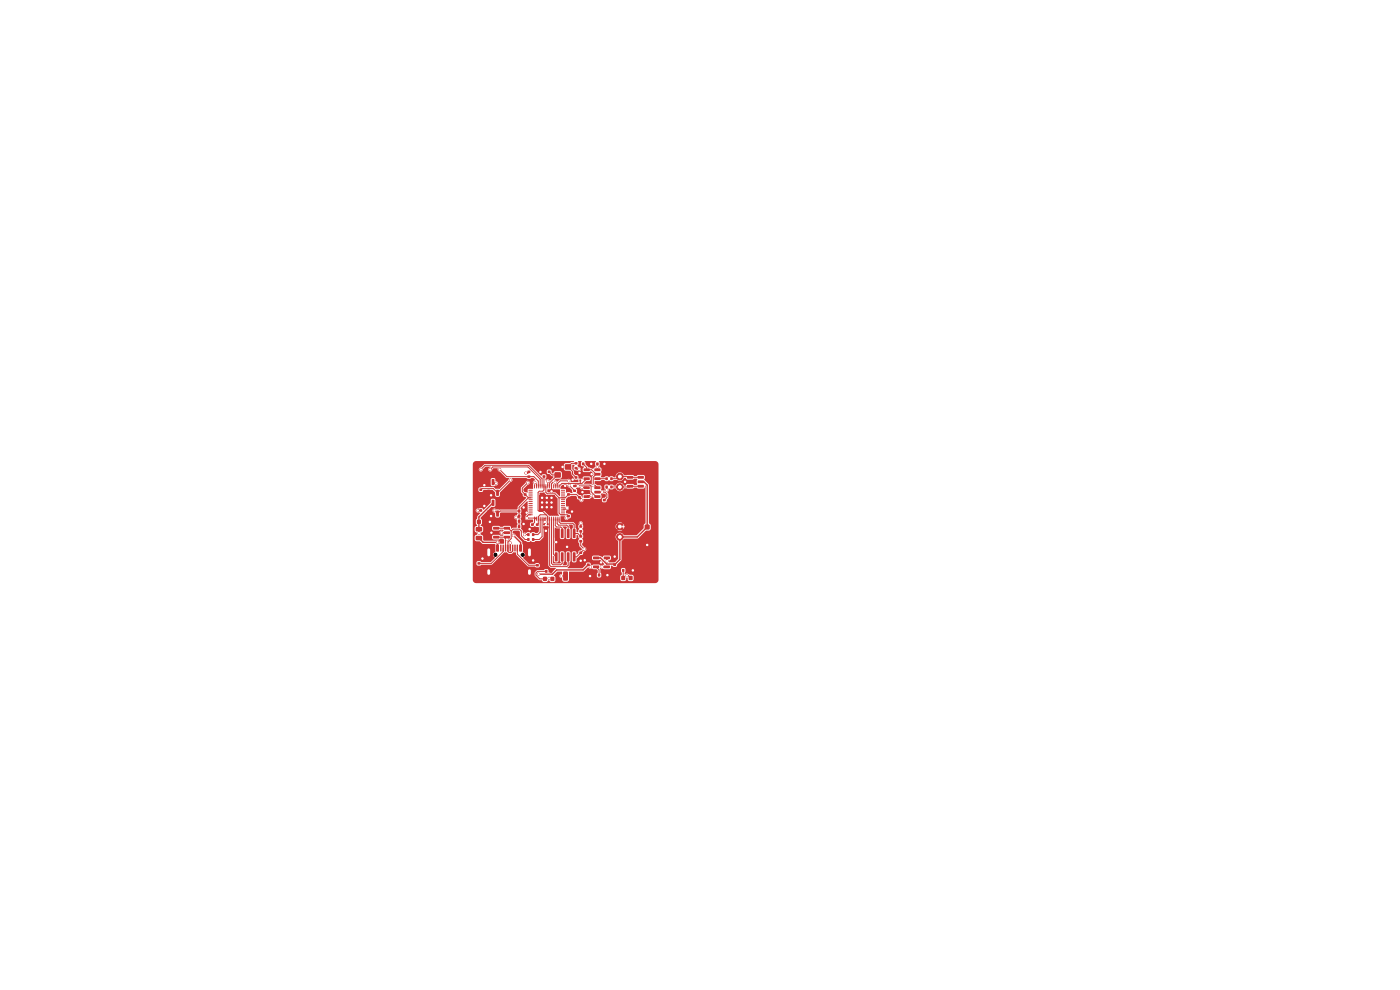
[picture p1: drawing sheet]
<svg xmlns="http://www.w3.org/2000/svg" width="297mm" height="210mm" viewBox="0 0 297 210" stroke-linecap="round" stroke-linejoin="round" font-family="sans-serif">
<g fill="#c83434">
<path d="M115.2 111h.4v.4h-.4z"/>
<path d="M115.2 111.7h.4v.4h-.4z"/>
<path d="M119 109.1h.8l.1 .2h-.9z"/>
<path d="M119 108.7h.8l.1 .2h-.9z"/>
<path d="M119 108.3h.8l.1 .2h-.9z"/>
<path d="M119 107.9h.8l.1 .2h-.9z"/>
<path d="M119 107.5h.8l.1 .2h-.9z"/>
<path d="M119 107.1h.8l.1 .2h-.9z"/>
<path d="M119 106.7h.8l.1 .2h-.9z"/>
<path d="M119 106.3h.8l.1 .2h-.9z"/>
<path d="M119 105.9h.8l.1 .2h-.9z"/>
<path d="M119 105.5h.8l.1 .2h-.9z"/>
<path d="M119 105.1h.8l.1 .2h-.9z"/>
<path d="M119 104.7h.8l.1 .2h-.9z"/>
<path d="M119 104.3h.8l.1 .2h-.9z"/>
<path d="M119 103.9h.8l.1 .2h-.9z"/>
<path d="M118.5 102.7l.2 .1-.1 .8h-.1z"/>
<path d="M118.1 102.7l.2 .1-.1 .8h-.1z"/>
<path d="M117.7 102.7l.2 .1-.1 .8h-.1z"/>
<path d="M117.3 102.7l.2 .1-.1 .8h-.1z"/>
<path d="M116.9 102.7l.2 .1-.1 .8h-.1z"/>
<path d="M116.5 102.7l.2 .1-.1 .8h-.1z"/>
<path d="M116.1 102.7l.2 .1-.1 .8h-.1z"/>
<path d="M115.7 102.7l.2 .1-.1 .8h-.1z"/>
<path d="M115.3 102.7l.2 .1v.8h-.2z"/>
<path d="M114.9 102.7l.2 .1v.8h-.2z"/>
<path d="M114.5 102.7l.2 .1v.8h-.2z"/>
<path d="M114.1 102.7l.2 .1v.8h-.2z"/>
<path d="M113.7 102.7l.2 .1v.8h-.2z"/>
<path d="M113.3 102.7l.2 .1v.8h-.2z"/>
<path d="M112.1 103.9h.8l.1 .2h-.8z"/>
<path d="M112.1 104.3h.8l.1 .2h-.8z"/>
<path d="M112.1 104.7h.8l.1 .2h-.8z"/>
<path d="M112.1 105.1h.8l.1 .2h-.8z"/>
<path d="M112.1 105.5h.8l.1 .2h-.8z"/>
<path d="M112.1 105.9h.8l.1 .2h-.8z"/>
<path d="M112.1 106.3h.8l.1 .2h-.8z"/>
<path d="M112.1 106.7h.8l.1 .2h-.8z"/>
<path d="M112.1 107.1h.8l.1 .2h-.8z"/>
<path d="M112.1 107.5h.8l.1 .2h-.8z"/>
<path d="M112.1 107.9h.8l.1 .2h-.8z"/>
<path d="M112.1 108.3h.8l.1 .2h-.8z"/>
<path d="M112.1 108.7h.8l.1 .2h-.8z"/>
<path d="M112.1 109.1h.8l.1 .2h-.8z"/>
<path d="M113.3 109.6l.2 .1v.8l-.2-.1z"/>
<path d="M113.7 109.6l.2 .1v.8l-.2-.1z"/>
<path d="M114.1 109.6l.2 .1v.8l-.2-.1z"/>
<path d="M114.5 109.6l.2 .1v.8l-.2-.1z"/>
<path d="M114.9 109.6l.2 .1v.8l-.2-.1z"/>
<path d="M115.3 109.6l.2 .1v.8l-.2-.1z"/>
<path d="M115.7 109.6l.2 .1-.1 .8-.1-.1z"/>
<path d="M116.1 109.6l.2 .1-.1 .8-.1-.1z"/>
<path d="M116.5 109.6l.2 .1-.1 .8-.1-.1z"/>
<path d="M116.9 109.6l.2 .1-.1 .8-.1-.1z"/>
<path d="M117.3 109.6l.2 .1-.1 .8-.1-.1z"/>
<path d="M117.7 109.6l.2 .1-.1 .8-.1-.1z"/>
<path d="M118.1 109.6l.2 .1-.1 .8-.1-.1z"/>
<path d="M118.5 109.6l.2 .1-.1 .8-.1-.1z"/>
<path d="M114.4 105h3.2v3.2h-3.2z"/>
<path d="M121.5 112.2l.6 .1-.1 1.8h-.5z"/>
<path d="M120.3 112.2l.5 .1-.1 1.8h-.5z"/>
<path d="M119 112.2l.6 .1-.1 1.8h-.5z"/>
<path d="M117.7 112.2l.6 .1-.1 1.8h-.5z"/>
<path d="M117.7 117.2h.6l-.1 1.9-.5-.1z"/>
<path d="M119 117.2h.6l-.1 1.9-.5-.1z"/>
<path d="M120.3 117.2h.5l-.1 1.9-.5-.1z"/>
<path d="M121.5 117.2h.6l-.1 1.9-.5-.1z"/>
<path d="M128.5 103h.4v.6h-.4z"/>
<path d="M129.5 103h.4v.6h-.4z"/>
<path d="M126.5 98.1h.5v.6h-.5z"/>
<path d="M127.5 98.1h.4v.6h-.4z"/>
<path d="M101.3 119.3h.6v.4h-.6z"/>
<path d="M101.3 118.3h.6v.4h-.6z"/>
<path d="M128.5 101.3h.4v.5h-.4z"/>
<path d="M129.5 101.3h.4v.5h-.4z"/>
<path d="M130.1 119.5h.6v.5h-.6z"/>
<path d="M130.1 118.6h.6v.5h-.6z"/>
<path d="M104.6 111.8h1.2l.1 .5h-1.2z"/>
<path d="M104.6 112.7h1.2l.1 .5-1.2 .1z"/>
<path d="M104.6 113.7h1.2l.1 .5h-1.2z"/>
<path d="M106.9 113.7h1.2l.1 .5h-1.2z"/>
<path d="M106.9 112.7h1.2l.1 .5-1.2 .1z"/>
<path d="M106.9 111.8h1.2l.1 .5h-1.2z"/>
<path d="M123.8 103.2h1.2l.1 .5h-1.2z"/>
<path d="M123.8 104.1h1.2l.1 .5-1.2 .1z"/>
<path d="M123.8 105.1h1.2l.1 .5h-1.2z"/>
<path d="M126.1 105.1h1.2l.1 .5h-1.2z"/>
<path d="M126.1 104.1h1.2l.1 .5-1.2 .1z"/>
<path d="M126.1 103.2h1.2l.1 .5h-1.2z"/>
<path d="M121.9 99.1h.6v.4h-.6z"/>
<path d="M121.9 98.1h.6v.4h-.6z"/>
</g>
<circle cx="131.5" cy="103.3" r=".7" fill="#c83434" stroke="#c83434" stroke-width=".21"/>
<g fill="#c83434">
<path d="M133 101h1.2l.1 .5h-1.2z"/>
<path d="M133 101.9h1.2l.1 .5-1.2 .1z"/>
<path d="M133 102.9h1.2l.1 .5h-1.2z"/>
<path d="M135.3 102.9h1.2l.1 .5h-1.2z"/>
<path d="M135.3 101.9h1.2l.1 .5-1.2 .1z"/>
<path d="M135.3 101h1.2l.1 .5h-1.2z"/>
<path d="M121.9 101h.6v.5h-.6z"/>
<path d="M121.9 100.1h.6v.5h-.6z"/>
<path d="M120.3 109.2h.6v.5h-.6z"/>
<path d="M120.3 108.3h.6v.5h-.6z"/>
<path d="M101.2 110.3h.8v.8h-.8z"/>
<path d="M102.8 110.3h.7v.8h-.7z"/>
<path d="M117.7 100.2h1.2v1.1h-1.2z"/>
<path d="M119.9 100.2h1.2v1.1h-1.2z"/>
<path d="M119.9 98.5h1.2v1.1h-1.2z"/>
<path d="M117.7 98.5h1.2v1.1h-1.2z"/>
<path d="M123.5 98.1h.5v.6h-.5z"/>
<path d="M124.4 98.1h.5v.6h-.5z"/>
<path d="M101.7 108h.6v.5h-.6z"/>
<path d="M101.7 107.1h.6v.5h-.6z"/>
<path d="M115.7 120.9h.4v.6h-.4z"/>
<path d="M116.7 120.9h.4v.6h-.4z"/>
<path d="M123.8 99.4h1.2l.1 .5h-1.2z"/>
<path d="M123.8 100.3h1.2l.1 .5-1.2 .1z"/>
<path d="M123.8 101.3h1.2l.1 .5h-1.2z"/>
<path d="M126.1 101.3h1.2l.1 .5h-1.2z"/>
<path d="M126.1 100.3h1.2l.1 .5-1.2 .1z"/>
<path d="M126.1 99.4h1.2l.1 .5h-1.2z"/>
<path d="M132 120.7h.4v.6h-.4z"/>
<path d="M133 120.7h.5v.6h-.5z"/>
<path d="M101.7 103.6h.6v.5h-.6z"/>
<path d="M101.7 102.7h.6v.5h-.6z"/>
</g>
<circle cx="131.5" cy="111.7" r=".7" fill="#c83434" stroke="#c83434" stroke-width=".21"/>
<g fill="#c83434">
<path d="M126.9 121.7h.4v.6h-.4z"/>
<path d="M127.9 121.7h.4v.6h-.4z"/>
<path d="M104.5 115.6h.5v1.4l-.5-.1z"/>
<path d="M105.3 115.6h.5v1.4l-.5-.1z"/>
<path d="M106.6 115.6h.3l-.1 1.4-.2-.1z"/>
<path d="M107.6 115.6h.3l-.1 1.4-.2-.1z"/>
<path d="M108.1 115.6h.3l-.1 1.4-.2-.1z"/>
<path d="M109.1 115.6h.3l-.1 1.4-.2-.1z"/>
<path d="M110.2 115.6h.5v1.4l-.5-.1z"/>
<path d="M111 115.6h.5v1.4l-.5-.1z"/>
<path d="M109.6 115.6h.3l-.1 1.4-.2-.1z"/>
<path d="M108.6 115.6h.3l-.1 1.4-.2-.1z"/>
<path d="M107.1 115.6h.3l-.1 1.4-.2-.1z"/>
<path d="M106.1 115.6h.3l-.1 1.4-.2-.1z"/>
</g>
<path d="M103.7 116.6v1.1M112.3 116.6v1.1M103.7 121.1v.6M112.3 121.1v.6" fill="none" stroke="#c83434" stroke-width="1"/>
<g fill="#c83434">
<path d="M115.2 122.4h.8v.8h-.8z"/>
<path d="M116.8 122.4h.8v.8h-.8z"/>
<path d="M115.1 100.8h.6v.5h-.6z"/>
<path d="M115.1 99.9h.6v.5h-.6z"/>
<path d="M112.7 111.1h.5v.4h-.5z"/>
<path d="M112.7 112h.5v.5h-.5z"/>
<path d="M124.5 119.6h.6v.4h-.6z"/>
<path d="M124.5 118.6h.6v.5h-.6z"/>
<path d="M116 111h.4v.4h-.4z"/>
<path d="M116 111.7h.4v.4h-.4z"/>
<path d="M111.9 114.2h.4v.5h-.4z"/>
<path d="M112.9 114.2h.4v.5h-.4z"/>
<path d="M122.9 112.5h.6v.4h-.6z"/>
<path d="M122.9 111.5h.6v.4h-.6z"/>
</g>
<circle cx="131.5" cy="113.9" r=".7" fill="#c83434" stroke="#c83434" stroke-width=".21"/>
<g fill="#c83434">
<path d="M136.8 111.3h1v1h-1z"/>
<path d="M136.8 114.1h1v1h-1z"/>
<path d="M109.9 109.2h.5v.6h-.5z"/>
<path d="M110.8 109.2h.5v.6h-.5z"/>
</g>
<circle cx="131.5" cy="101.1" r=".7" fill="#c83434" stroke="#c83434" stroke-width=".21"/>
<g fill="#c83434">
<path d="M113.7 119.7h.6v.4h-.6z"/>
<path d="M113.7 118.7h.6v.4h-.6z"/>
<path d="M116.2 99.8h.6v.5h-.6z"/>
<path d="M116.2 98.9h.6v.5h-.6z"/>
<path d="M122.9 114.6h.6v.4h-.6z"/>
<path d="M122.9 113.6h.6v.4h-.6z"/>
<path d="M109.9 111.4h.5v.6h-.5z"/>
<path d="M110.8 111.4h.5v.6h-.5z"/>
<path d="M120.3 104.6h.6v.5h-.6z"/>
<path d="M120.3 103.7h.6v.5h-.6z"/>
<path d="M125.8 118.1h1.2l.1 .5h-1.2z"/>
<path d="M125.8 119h1.2l.1 .5-1.2 .1z"/>
<path d="M125.8 120h1.2l.1 .5h-1.2z"/>
<path d="M128.1 120h1.2l.1 .5h-1.2z"/>
<path d="M128.1 118.1h1.2l.1 .5h-1.2z"/>
<path d="M109.9 110.3h.5v.6h-.5z"/>
<path d="M110.8 110.3h.5v.6h-.5z"/>
<path d="M121.6 103.9h.6v.4h-.6z"/>
<path d="M121.6 102.9h.6v.4h-.6z"/>
<path d="M122.9 117h.6v.5h-.6z"/>
<path d="M122.9 118h.6v.4h-.6z"/>
<path d="M111.1 104.7h.6v.4h-.6z"/>
<path d="M111.1 103.7h.6v.5h-.6z"/>
<path d="M111.9 113.1h.4v.6h-.4z"/>
<path d="M112.9 113.1h.4v.6h-.4z"/>
<path d="M122.9 101.7h.4v.4h-.4z"/>
<path d="M122.9 101.1h.4v.4h-.4z"/>
<path d="M127.9 105.8h.6v.5h-.6z"/>
<path d="M127.9 104.9h.6v.5h-.6z"/>
<path d="M103.4 103.9l.5 .1v1.2l-.5-.1z"/>
<path d="M105.3 103.9l.5 .1v1.2l-.5-.1z"/>
<path d="M104.3 101.6l.6 .1-.1 1.2-.5-.1z"/>
<path d="M101 113.7h1.1l.2 .2v.6l-.2 .1h-1l-.2-.2z"/>
<path d="M101 111.8h1.1l.2 .2v.6l-.2 .2-1-.1-.2-.2z"/>
<path d="M109.9 108.1h.5v.6h-.5z"/>
<path d="M110.8 108.1h.5v.6h-.5z"/>
<path d="M111.9 99.9h.6v.4h-.6z"/>
<path d="M111.9 100.9h.6v.4h-.6z"/>
<path d="M113.7 111.1h.5v.4h-.5z"/>
<path d="M113.7 112h.5v.5h-.5z"/>
<path d="M122.6 105.2h.6v.5h-.6z"/>
<path d="M122.6 104.3h.6v.5h-.6z"/>
<path d="M119.5 121.3l.7-.1 .3 .2v1.6l-.2 .2h-.6l-.2-.2z"/>
<path d="M124 121.3l.7-.1 .2 .2v1.6l-.1 .2h-.7l-.2-.2z"/>
<path d="M131.8 122.2h.8v.8h-.8z"/>
<path d="M133.4 122.2h.8v.8h-.8z"/>
<path d="M103.4 108.3l.5 .1v1.2l-.5-.1z"/>
<path d="M105.3 108.3l.5 .1v1.2l-.5-.1z"/>
<path d="M104.3 106l.6 .1-.1 1.2-.5-.1z"/>
</g>
<g fill="#c83434" stroke="#c83434" stroke-width=".21">
<circle cx="111.9" cy="102.4" r=".22"/>
<circle cx="109.5" cy="109.7" r=".22"/>
<circle cx="123.9" cy="116.5" r=".22"/>
<circle cx="120.2" cy="109.9" r=".22"/>
<circle cx="101.4" cy="108.3" r=".23"/>
<circle cx="115.6" cy="110.7" r=".22"/>
<circle cx="105.2" cy="102.5" r=".23"/>
<circle cx="111.5" cy="100.4" r=".23"/>
<circle cx="111.8" cy="109.9" r=".22"/>
<circle cx="125.9" cy="103" r=".22"/>
<circle cx="104.9" cy="108.3" r=".23"/>
<circle cx="123.3" cy="106.1" r=".22"/>
<circle cx="102.4" cy="118.5" r=".23"/>
<circle cx="117" cy="107.6" r=".23"/>
<circle cx="120.3" cy="116" r=".23"/>
<circle cx="130.4" cy="118.1" r=".22"/>
<circle cx="117.2" cy="99.1" r=".23"/>
<circle cx="115.8" cy="112.6" r=".23"/>
<circle cx="137.3" cy="115.6" r=".23"/>
<circle cx="119.9" cy="103.1" r=".22"/>
<circle cx="122.9" cy="100.3" r=".22"/>
<circle cx="123.6" cy="104.4" r=".22"/>
<circle cx="132.2" cy="111.7" r=".23"/>
<circle cx="128.9" cy="122" r=".23"/>
<circle cx="118" cy="115" r=".23"/>
<circle cx="116" cy="107.6" r=".23"/>
<circle cx="114.6" cy="100.1" r=".23"/>
<circle cx="119.3" cy="99.1" r=".22"/>
<circle cx="121.5" cy="101.7" r=".22"/>
<circle cx="125.4" cy="98.4" r=".22"/>
<circle cx="117" cy="104.2" r=".23"/>
<circle cx="117" cy="106.6" r=".23"/>
<circle cx="115" cy="105.6" r=".23"/>
<circle cx="113.1" cy="118.9" r=".22"/>
<circle cx="111.7" cy="108.8" r=".22"/>
<circle cx="132.6" cy="102.2" r=".23"/>
<circle cx="103.9" cy="110.7" r=".22"/>
<circle cx="115" cy="107.6" r=".23"/>
<circle cx="127.5" cy="119.3" r=".23"/>
<circle cx="124.1" cy="118.8" r=".23"/>
<circle cx="125.5" cy="100.6" r=".22"/>
<circle cx="116" cy="106.6" r=".23"/>
<circle cx="125.2" cy="122.2" r=".22"/>
<circle cx="111.1" cy="111.2" r=".22"/>
<circle cx="104.2" cy="109.5" r=".22"/>
<circle cx="112.4" cy="112.2" r=".23"/>
<circle cx="128.2" cy="98.4" r=".22"/>
<circle cx="123.2" cy="118.9" r=".22"/>
<circle cx="102.8" cy="107.3" r=".22"/>
<circle cx="116" cy="105.6" r=".23"/>
<circle cx="111.1" cy="107.7" r=".23"/>
<circle cx="104.2" cy="105.1" r=".22"/>
<circle cx="117" cy="105.6" r=".23"/>
<circle cx="121.4" cy="108.5" r=".23"/>
<circle cx="134.3" cy="121" r=".22"/>
<circle cx="102.8" cy="102.9" r=".22"/>
<circle cx="115" cy="106.6" r=".23"/>
<circle cx="104.2" cy="113" r=".23"/>
<circle cx="120.3" cy="107.8" r=".22"/>
<circle cx="133" cy="122.1" r=".22"/>
<circle cx="122.6" cy="103.1" r=".23"/>
<circle cx="120.6" cy="102" r=".23"/>
<circle cx="117.8" cy="102.3" r=".22"/>
<circle cx="120.8" cy="103" r=".22"/>
<circle cx="122.9" cy="99.5" r=".22"/>
<circle cx="116.2" cy="102.1" r=".22"/>
<circle cx="102" cy="99.6" r=".23"/>
<circle cx="104" cy="99.6" r=".23"/>
<circle cx="106" cy="99.6" r=".23"/>
<circle cx="116.5" cy="122.7" r=".22"/>
<circle cx="113.5" cy="102.3" r=".22"/>
<circle cx="125.4" cy="105.1" r=".22"/>
<circle cx="128.7" cy="104" r=".23"/>
<circle cx="108.3" cy="101.8" r=".22"/>
<circle cx="127.7" cy="104.4" r=".22"/>
<circle cx="126.7" cy="99" r=".22"/>
<circle cx="123.4" cy="103.4" r=".22"/>
<circle cx="111.3" cy="113.4" r=".22"/>
<circle cx="108.2" cy="115.2" r=".22"/>
<circle cx="107.5" cy="114.5" r=".22"/>
<circle cx="105.5" cy="115.1" r=".23"/>
<circle cx="108.9" cy="113.6" r=".23"/>
<circle cx="106.4" cy="113" r=".22"/>
<circle cx="128.8" cy="119" r=".22"/>
<circle cx="125.2" cy="120.2" r=".23"/>
<circle cx="127.8" cy="120.2" r=".23"/>
<circle cx="114.2" cy="121.8" r=".22"/>
<circle cx="101.6" cy="113.1" r=".22"/>
<circle cx="119.1" cy="122.2" r=".22"/>
<circle cx="123.2" cy="111" r=".22"/>
</g>
<g fill="none" stroke="#c83434" stroke-width=".3">
<path d="M101.3 108.3h.7M101.6 114.2l.9 .9h3v1.2M101.6 114.1v.1M102 108.3h.1M104.6 102.3l.3 .3h.3M104.6 106.7l-3 3v3.4M106.4 113h1.1M108.9 113.6l1.6 1.5v1.2M110.1 109.5l-.2 .3h-.4M112.2 100.1l-.3 .3h-.3M122.9 105.5l.4 .6M123.5 103.4l1 .1"/>
<path d="M128.7 118.4l.1 .6M135.9 102.2h.7l.7 .7v8.9l-2.1 2.1h-3.7v4.8l-1.1 1.1-.1-.1h-1.6l-1.3-1.3h-.9M137.3 114.6v1M125.2 120.3l-.4-.5-1.1 1.1h-5.6l-.9 .9h-2.9M127.8 120.3h.9"/>
</g>
<g fill="none" stroke="#c83434" stroke-width=".21">
<path d="M102 99.6l.9-.9h9.2l2.9 2.9v1.6M104 99.6l.5-.5h7.5l2.6 2.6v1.5M106 99.6l1.5 1.5h5.7l1 1v1.1M122.2 99.3l.2 .3h.4M122.2 98.3h-.9l-.8 .8 .9 .9v.6l.8 .7M123.7 98.4l.8 .8v.5h1l.9 .9M126.7 98.4v1.3M102 103.9l.3-.3h2.3l.9 .9M102 103.9h.1M104.9 108.3l.6 .6M105.3 112.1h2.5l.7 .6M105.3 114h2.2"/>
<path d="M105.5 104.5v.1M105.5 108.9v.1M106.7 116.3v.7l-2.5 2.5h-2.6M107.5 114.4v.1M107.5 114l-.3 .2v2.1M107.5 114v.4M108.2 115.2v1.1M108.3 101.8l-2.8 2.8M108.5 112.7l.4-.4h1.3l.4 .4v1l.8 .8h.7M108.5 112.7v1.6l-.7 .7v2l.2 .2h.5l.2-.3v-.6M109.7 116.3v1.3l2.4 2.3h1.9M110.1 108.4h-4l-.6 .6"/>
<path d="M111.3 113.4h.8M111.4 104.9h.1M112 102.4l-1.2 1.2v.7l1.3 1.3M112.1 105.6l-2 2v4.1M112.1 105.6h.5M112.2 101.1h.1M112.6 109.2h-.5l-.3 .3v.4h1.8l.2 .2M113.5 102.4l.3 .3v.5M113.8 110h-.4v.8l-.5 .5M113.8 110v.1M114 118.9v.2l1.5 1.5h.8l.6 .6M114 119.9h.1"/>
<path d="M114.6 110v2.9l-.5 .5h-1M115 110v3.9l-.6 .6h-1.3M115.4 101.1v2.9l-.3 .2h-.7l-.3 .3v3.8l.3 .2h.7l1.1 1.1v1.6M115.4 111.9l.4 .4M115.8 110h-.4v.5l.2 .2v.3l-.2 .2M115.8 103.2v1.3l.3 .3h1.7l.8 .8M115.8 112.3v.3M115.8 109.2h-1.2l-.4 .4v1.5l-.2 .2M116.2 111.9l-.4 .4M116.2 102.1v1.1M116.5 100.1l.6 .7h1.2l-1.7 1.7v.7M116.5 100.1h.1"/>
<path d="M116.6 110v9.9l.3 .3h3.3l.3-.3v-1.8M117 103.2v1.1M117 110v9.5l.3 .3h1.7l.3-.3v-1.4M117.4 110v7.5l.6 .6M117.8 102.4v.8M117.8 110v1.5l.3 .3h.9l.3 .3v1.1M118.2 110v1.1l.3 .3h1.7l.3 .3v1.5M118.6 105.6v3.3l.3 .3h1.4l.3 .3-.4 .4M118.6 110v.7l.3 .3h2.6l.3 .3v1.9h.8l.6 .6v-1.1M120.3 107.8l-.2 .2h-.7M120.6 104.9l-.7 .7h-1.3M120.6 104.9h.1"/>
<path d="M120.6 104.9h1.7l.6 .6M120.6 102h-1.7l-.7 .7v.5M120.8 103l1.1 1.1M121.9 104.1h.1M122.2 101.3h.1M122.6 103.1h-.7l.2-.2h3l.3 .3v1.1l1 1.1h.3M122.9 105.5h.1M122.9 100.3l.2 .2v.8M123.1 101.9v.7M123.2 114.8v1l.7 .7-1.6 1.6h-.5M123.2 111v.7M124.4 101.6l-.9 1h-4.3l-.6 .6"/>
<path d="M124.4 101.6h.1M125.5 105.1h-.8l-.2 .3M126.4 100.6l-.6 .6v1.8h.5l.4 .5M126.4 100.6h.3M126.7 103.5h.1M126.7 101.6h2M126.7 104.4h1.6l.4 .4v.8l-.5 .5M128.7 103.3v.7M135.9 101.3l-4.4-.2-.5 .5h-1.3M135.9 103.2l-6.2 .1M115.9 121.2h-1.9l-.3 .4v.4l.8 .8h1.1M116.5 122.7l.7 .1"/>
<path d="M119.1 122.2h.9M126.4 120.3l.7 .6v1.1M126.4 120.3h.1M132.2 121v1.6M133 122.1h.3l.5 .5M133.8 122.6h.1"/>
</g>
<g fill="none" stroke="#c83434" stroke-width=".25">
<path d="M116.5 99.1h.7M118.3 99.1h1M124.7 98.4h.7M127.7 98.4h.5M101.6 118.5h.8M102 107.3h.8M102 102.9h.8M103.1 110.7h.8M103.6 104.5l.6 .6M103.6 108.9l.6 .6M104.3 113h1M111.1 107.7v.7"/>
<path d="M111.1 111.2v.5M111.7 108.8l-.6 .7M112.4 112.3h1.6M113.1 118.9h.9M114.7 100.1h.7M118 113.2v1.8M120.5 100.8l1 .9M120.6 108.5h.7M122.2 100.3h.7M123.2 118.2v.8M123.6 104.4h.9M124 118.8h.8"/>
<path d="M124.5 100.6h1M126.5 119.3h1M130.4 118.1v.7M131.5 111.7h.7M132.6 102.2h1.1M124.4 122.2h.8M128.1 122h.8M133.2 121h1.1"/>
</g>
<g fill="#c83434">
<path d="M100.5 98l.5-.2h20.7v.2h-.5l-.3 .2-1.1 .1-.2 .3 .1 1.1 1.2 .2 .3 .2v.6l.5 .5v.4l.2 .2h.8v.5h-1.6a.47 .47 0 0 0-.2-.6 .47 .47 0 0 0-.6 0h-1.5l-.6 .5-.6-.3 .3-.3 1.2-.2 .1-.2v-1l-.4-.2h-1l-.5 .5-.3-.3-.1-.5-.7-.1-.2 .3v.5l1.4 .7v.2l-.8 .6a.5 .5 0 0 0-.9 0v-.3l.2-.3-.1-.6-.7-.1-.3 .3-2.6-2.5h-9.4l-.8 .8a.44 .44 0 0 0-.4 .4 .44 .44 0 0 0 .5 .4 .44 .44 0 0 0 .3-.5l.6-.5h1.1v.1a.45 .45 0 0 0-.5 .4 .45 .45 0 0 0 .4 .5 .45 .45 0 0 0 .4-.5l.3-.2 .9 .1a.45 .45 0 0 0 .5 .6l1.3 1.3 .6 .2-.1 .3-1.9 1.9h-.8l-.5-.4h-2.4l-.8 .2v.7l.7 .2 .4-.5h1.9l.5 .5 .1 .9 .7 .1 .2-.2 .1-.7 2.4-2.3a.54 .54 0 0 0 .1-.8h3.1l.2 .2h.5l.3-.2h.4l.5 .5a.58 .58 0 0 0-.5 .9v.9l-1.1 .1-.1 .7-.8-.3v-.5l.9-.9a.44 .44 0 0 0 .4-.4 .44 .44 0 0 0-.5-.4 .44 .44 0 0 0-.4 .4l-1 1v.9l.4 .5v.4l.7 .4-1.7 1.8-.2 .7h-4.3a.46 .46 0 0 0-.8-.1 .46 .46 0 0 0 .3 .7l.2 .9 .3 .2 .6-.1 .1-.8 .2-.2h3.3l.2 .2-.2 .4a.49 .49 0 0 0-.5 .5 .49 .49 0 0 0 .6 .4l-.1 .7 .2 .3-.2 .7h-.8l-.3 .3-.2-.5-.2-.2h-1.1l-.3 .2h-.6l-.3-.2h-1.1l-.3 .3v.5l.2 .2 1.2 .1 .3-.2h.6l.1 .1-.1 .1a.46 .46 0 0 0-.6 .1 .46 .46 0 0 0 0 .7 .46 .46 0 0 0 .7 0l-.1 .2h-.6l-.3-.2h-1.1l-.3 .3v.5l.2 .2 1.2 .1 .3-.2h.6l.2 .1v.9l-1 .1a.56 .56 0 0 0-.4-.8l-2.8 .1-.2-.2v-.8l-.6-.3 .1-.4 .4-.2 .1-.2v-.8l-.5-.3 .3-.5-.1-.7-.2-.3v-.2l2.2-2.3 .8-.1v-1.5l-.2-.1-.6 .1-.1 .8-1.5 1.4-.3-.3-.7 .1a.48 .48 0 0 0-.7 .4 .48 .48 0 0 0 .7 .4l.3 .1-.6 .6-.1 .6-.2 .3v.8l.2 .4-.4 .2-.1 .2 .1 .9a.43 .43 0 0 1 .4 .6l-.4 .2-.1 .2v.7l.2 .3h.8l.8 .6h2.6v1.7a.61 .61 0 0 0-.5 .6 .61 .61 0 0 0 .4 .6l-.9 .9h-2l-.2-.2h-.6l-.2 .3v.4l.3 .3h.5l.2-.2h2.2l2.7-2.6 .5-.1 .4 .4h.6l.5-.4 .4 .1 .1 .5 2.4 2.4 1.6 .1 .3 .2 .7-.2v-.5l-.1-.2-2.2 .1-1.3-1.4a.57 .57 0 0 0 .5-.6 .57 .57 0 0 0-.5-.5l.1-1.5-.2-.6-1.6-1.7-.4-.2v-.3l.2-.2h1.1l.2 .2v1l1 .9 .6 .3h.4l.3-.3 .3 .3h.4l.3-.2 .9-.1 .7-.7 .1-2.3 .5-.2 .5 .2v8.3l.5 .5h1.1l-.9 .9h-.6v-.5l-.3-.2h-.4l-.3 .2h-1.4l-.5 .5-.1 .7 .9 .9 .7 .1 .3 .4h.7l.3-.4 .5 .4h.6l.4-.4v-.7l-.3-.3 .7-.8h1v.5a.47 .47 0 0 0-.5 .4 .47 .47 0 0 0 .5 .5l.1 .5 .2 .2h1l.2-.4v-1.7h3l1.1-1a.59 .59 0 0 0 .9 .3l.1 .1 .7 .1 .3 .2-.2 1.2 .3 .3h.4l.2-.2h4.1v.7l.3 .3 .8-.1 .2-.7 .2 .1 .1 .4 .2 .2h.9l.1-.3-.1-.8-.8-.2a.7 .7 0 0 0-1 0l.2-1.2-.3-.2h-.4l-.3 .2 .2 1.2-.3 .4h-4.1l.1-.6-.2-.2-.1-.9 .1-.1 .8 .3h1.1l.2-.2 .2-.6 .4 .3 .7-.1 .1-.5 1-1v-4l.5-.4 2.9-.1 1.7-1.6 .9-.2 .2-1-.4-.4v-8.1l-1-1.1v-.9l-.2-.2-1.2 .1-.2 .2h-.6l-.3-.3-1.8 .1a.95 .95 0 0 0-1.2-.6 .95 .95 0 0 0-.7 1.1h-.3l-.3-.3h-.4l-.3 .3-.3-.3h-.4l-.3 .3h-.6l-.1-.2 .1-.7-.1-.3 .1-.7-.4-.3v-.9l-.2-.4h12a.7 .7 0 0 1 .7 .7v24.5a.7 .7 0 0 1-.7 .7h-38a.7 .7 0 0 1-.7-.7v-21.3h3.8l.1 1.3 .6 .1 .2-.1a.47 .47 0 0 0 .7-.4 .47 .47 0 0 0-.6-.5v-.5l-.3-.2h-.5l-.2 .3h-3.8v-3.2z"/>
<path d="M120.1 105.8l.4-.4 .6-.2h1l.3 .2a.49 .49 0 0 0 .5 .6 .43 .43 0 0 0 .5 .5 .43 .43 0 0 0 .3-.6l1.4-.1 .2-.3 .5-.1 .3 .4h1.3l.2-.3-.1-.7 .7-.1 .2 .3v.4l-.7 .3v.6l.2 .3h.6l.6-1v-.8l-.3-.4 .3-.3v-.5l.8 .2 .3-.2h.4a.97 .97 0 0 0 .9 .6 .97 .97 0 0 0 .9-.6l1.8 .1 .3-.3h.6l.2 .2 1.2 .1 .2-.2 .2-.5v8l-.3 .3-.1 .8-1.4 1.4h-2.8a.92 .92 0 0 0-1.5-.2 .92 .92 0 0 0 .3 1.5v3.7l-.7 .8h-1.2v-.4l.4-.4v-.4l-.2-.2h-1.3l-.3 .3-.8-.4h-1.1l-.2 .2-.1 .5 .1 .3 1.6-.1 .9 1-.6 .2a.28 .28 0 0 1-.3 .1 .28 .28 0 0 1-.2-.2l-1.2-.1a.37 .37 0 0 1-.4 .2 .37 .37 0 0 1-.2-.4l-.3-.2-.6 .1-.1 .4-.8 .7h-3l-.1-.1 .4-.4v-.7l.2-.2v-1.9l-.3-.3-.6 .2-.1 1.9 .3 .3v.5l-.2 .1h-.7l.4-.9v-1.7l-.3-.3-.4-.1-.3 .4v1.7l.2 .4-.2 .1h-1.4l-.1-.1v-1.5l.2 .1v1l.1 .2 .6 .1 .3-.3v-1.8l-.3-.2-.5-.1v-5l.3 .2h.8v2l.2 .2 .4 .1 .4-.3v-1.8l-.5-.6h.8l.2 .3-.3 .3v1.8l.3 .2h.5l.2-.3v-1.7l-.4-1h.8l.1 .7-.2 .3v1.8l.3 .2h.5l.2-.2v-.6l.4 .1v.4l.2 .3-.2 .3v.4l.2 .3v.6l.6 .6-.2 .2a.48 .48 0 0 0-.6 .7l-.3 .2-.2-.6-.6-.1-.2 .2-.1 1.9 .1 .2h.8l.1-.8 .9-.7a.45 .45 0 0 0 .4-.1 .45 .45 0 0 0 .1-.5l.3-.2a.44 .44 0 0 0 .4-.4 .44 .44 0 0 0-.5-.4l-.4-.5 .2-1-.2-.3 .2-.3v-.4l-.2-.4 .2-.3v-.4l-.2-.3 .2-.3v-.3h6.9l.2 .6 .4-.4 .2 .2-.4 .4 .4 .2 .6-.2-.4-.4 .2-.2 .4 .4 .2-.6-.2-.4-.4 .4-.2-.2 .4-.4-.4-.2-.6 .2 .4 .4-.2 .2-.4-.4-.2 .4h-6.9l-.1-.3a.46 .46 0 0 0-.4-.7 .46 .46 0 0 0-.4 .7l-.1 .6 .2 .3-.2 .3v.4h-.3l-.1-.7-.2-.2v-.8l-.4-.4-2.7-.1-.1-.1v-1.1l1 .1a.46 .46 0 0 0 .1 .7 .46 .46 0 0 0 .7-.3l.4-.2v-.7l-1-.2v-.2a.46 .46 0 0 1 .5-.6 .48 .48 0 0 0 0-.6 .48 .48 0 0 0-.5-.2z"/>
<path d="M111.8 106.3l.2 .3v2l-.1 .4-.3 .3a.59 .59 0 0 0-.2 .6 .59 .59 0 0 0 .5 .4l1.2-.1v.5l-.6 .3-.1 .5 .3 .3h.5l.2-.2 .9 .2v.9l-.3 .4-1.1-.2-.3 .2-.3-.2h-.4l-.3 .2-.4-.1-.2 .1-.1-.6-.4-.4 .1-.6-.2-.4 .2-.2v-.5l-.2-.4 .2-.2v-.5l-.2-.4 .2-.2v-.5l-.2-.5z"/>
<path d="M114.5 104.6l.9-.2 .6 .6 1.6 .1 .7 .6v3.2l.3 .5h-2.1l-1.2-1.1-.8-.2z"/>
<path d="M122.2 103.5h.8a.49 .49 0 0 0 .7 .3l.2 .2h1.2l.2 .7-.2 .1-1.4 .1-.2 .7-.2-.5-.5-.1-.5-.4 .1-.7z"/>
<path d="M116.9 102.5l.5-.3v.3l-.3 .3 .1 .9 .9 .1a.42 .42 0 0 1 .5-.1 .42 .42 0 0 1 .2 .5l-.1 1.1-.8-.8-1.7-.1-.1-.6 .8-.2z"/>
<path d="M119.3 102.8h1.1l.1 .5 .9 .6v.7l-.6-.2-.7 .1-.2-.8h-1v-.5z"/>
<path d="M126.2 102.1l1.2-.1 .2-.2h.6l.3 .3h.4l.3-.3 .3 .3h.4l.3-.3h.8a.96 .96 0 0 0 1.4-.4h.4l.3 .4 1.2-.1 .2-.2h.6l.1 .2-.1 .3 .1 .7-.1 .2h-.6l-.3-.3h-1.1l-.3 .4h-.4a.98 .98 0 0 0-.9-.6 .98 .98 0 0 0-.9 .6h-.4l-.3-.2h-.4l-.3 .2-.3-.2h-.4l-.3 .2 .1 1.1-.8-.1v-.9l-1.3-.4z"/>
<path d="M121.4 98.6h.3l.2 .2-.2 .3v.5l.5 .2a.65 .65 0 0 0 1.1-.3l-.2-.3a.46 .46 0 0 1-.5-.5l.1-.2-.1-.7h.8l-.2 .9 .7 .4-.3 .3 .1 .6 .2 .2h1.1l.3-.2 .6 .4v.4l-.4 .4v1.6l-1.6-.2 .4-.5 1-.2v-.6l-.2-.2h-1.3l-.3 .6-.2-.2h-.6v-.6l-.6-.1-.4-.3v-.6l-.3-.4z"/>
<path d="M124 97.8h2.4l-.1 .4v.9l-.5 .4-1-.4-.6-.6z"/>
</g>
<g fill="#fff" stroke="#fff" stroke-width=".21">
<circle cx="111.9" cy="102.4" r=".15"/>
<circle cx="109.5" cy="109.7" r=".15"/>
<circle cx="124" cy="116.5" r=".15"/>
<circle cx="120.2" cy="109.9" r=".15"/>
<circle cx="101.4" cy="108.3" r=".15"/>
<circle cx="115.6" cy="110.7" r=".15"/>
<circle cx="105.3" cy="102.6" r=".15"/>
<circle cx="111.6" cy="100.3" r=".15"/>
<circle cx="111.8" cy="109.9" r=".15"/>
<circle cx="125.9" cy="103" r=".15"/>
<circle cx="104.9" cy="108.3" r=".15"/>
<circle cx="123.3" cy="106.1" r=".15"/>
<circle cx="102.3" cy="118.5" r=".15"/>
<circle cx="117" cy="107.6" r=".15"/>
<circle cx="120.3" cy="116" r=".15"/>
<circle cx="130.4" cy="118.1" r=".15"/>
<circle cx="117.3" cy="99.1" r=".15"/>
<circle cx="115.8" cy="112.6" r=".15"/>
<circle cx="137.3" cy="115.6" r=".15"/>
<circle cx="119.9" cy="103" r=".15"/>
<circle cx="123" cy="100.3" r=".15"/>
<circle cx="123.6" cy="104.4" r=".15"/>
<circle cx="132.3" cy="111.7" r=".15"/>
<circle cx="128.9" cy="122" r=".15"/>
<circle cx="118" cy="115" r=".15"/>
<circle cx="116" cy="107.6" r=".15"/>
<circle cx="114.6" cy="100.1" r=".15"/>
<circle cx="119.3" cy="99" r=".15"/>
<circle cx="121.5" cy="101.7" r=".15"/>
<circle cx="125.4" cy="98.4" r=".15"/>
<circle cx="117" cy="104.3" r=".15"/>
<circle cx="117" cy="106.6" r=".15"/>
<circle cx="115" cy="105.6" r=".15"/>
<circle cx="113.1" cy="118.9" r=".15"/>
<circle cx="111.7" cy="108.7" r=".15"/>
<circle cx="132.6" cy="102.2" r=".15"/>
<circle cx="103.9" cy="110.7" r=".15"/>
<circle cx="115" cy="107.6" r=".15"/>
<circle cx="127.5" cy="119.3" r=".15"/>
<circle cx="124" cy="118.8" r=".15"/>
<circle cx="125.5" cy="100.6" r=".15"/>
<circle cx="116" cy="106.6" r=".15"/>
<circle cx="125.2" cy="122.2" r=".15"/>
<circle cx="111.1" cy="111.2" r=".15"/>
<circle cx="104.2" cy="109.5" r=".15"/>
<circle cx="112.3" cy="112.3" r=".15"/>
<circle cx="128.2" cy="98.4" r=".15"/>
<circle cx="123.2" cy="119" r=".15"/>
<circle cx="102.7" cy="107.3" r=".15"/>
<circle cx="116" cy="105.6" r=".15"/>
<circle cx="111.1" cy="107.6" r=".15"/>
<circle cx="104.2" cy="105.1" r=".15"/>
<circle cx="117" cy="105.6" r=".15"/>
<circle cx="121.3" cy="108.5" r=".15"/>
<circle cx="134.3" cy="121" r=".15"/>
<circle cx="102.7" cy="102.9" r=".15"/>
<circle cx="115" cy="106.6" r=".15"/>
<circle cx="104.3" cy="113" r=".15"/>
<circle cx="120.3" cy="107.8" r=".15"/>
<circle cx="133" cy="122.1" r=".15"/>
<circle cx="122.6" cy="103.1" r=".15"/>
<circle cx="120.6" cy="102" r=".15"/>
<circle cx="117.8" cy="102.3" r=".15"/>
<circle cx="120.8" cy="103" r=".15"/>
<circle cx="122.8" cy="99.6" r=".15"/>
<circle cx="116.2" cy="102.1" r=".15"/>
<circle cx="102" cy="99.6" r=".15"/>
<circle cx="104" cy="99.6" r=".15"/>
<circle cx="106" cy="99.6" r=".15"/>
<circle cx="116.5" cy="122.7" r=".15"/>
<circle cx="113.4" cy="102.3" r=".15"/>
<circle cx="125.4" cy="105.1" r=".15"/>
<circle cx="128.7" cy="103.9" r=".15"/>
<circle cx="108.3" cy="101.8" r=".15"/>
<circle cx="127.7" cy="104.4" r=".15"/>
<circle cx="126.7" cy="99" r=".15"/>
<circle cx="123.4" cy="103.4" r=".15"/>
<circle cx="111.3" cy="113.4" r=".15"/>
<circle cx="108.3" cy="115.1" r=".15"/>
<circle cx="107.6" cy="114.4" r=".15"/>
<circle cx="105.6" cy="115" r=".15"/>
<circle cx="108.9" cy="113.6" r=".15"/>
<circle cx="106.4" cy="113" r=".15"/>
<circle cx="128.8" cy="119" r=".15"/>
<circle cx="125.3" cy="120.3" r=".15"/>
<circle cx="127.7" cy="120.3" r=".15"/>
<circle cx="114.3" cy="121.8" r=".15"/>
<circle cx="101.6" cy="113.1" r=".15"/>
<circle cx="119.1" cy="122.2" r=".15"/>
<circle cx="123.2" cy="111" r=".15"/>
<circle cx="131.5" cy="103.3" r=".3"/>
<circle cx="131.5" cy="111.7" r=".3"/>
<circle cx="131.5" cy="113.9" r=".3"/>
<circle cx="131.5" cy="101.1" r=".3"/>
</g>
<g fill="#000" stroke="#000" stroke-width=".21">
<circle cx="105.1" cy="117.7" r=".33"/>
<circle cx="110.9" cy="117.7" r=".33"/>
</g>
<path d="M103.7 116.6v1.1M112.3 116.6v1.1M103.7 121.1v.6M112.3 121.1v.6" fill="none" stroke="#fff" stroke-width=".6"/>
</svg>
